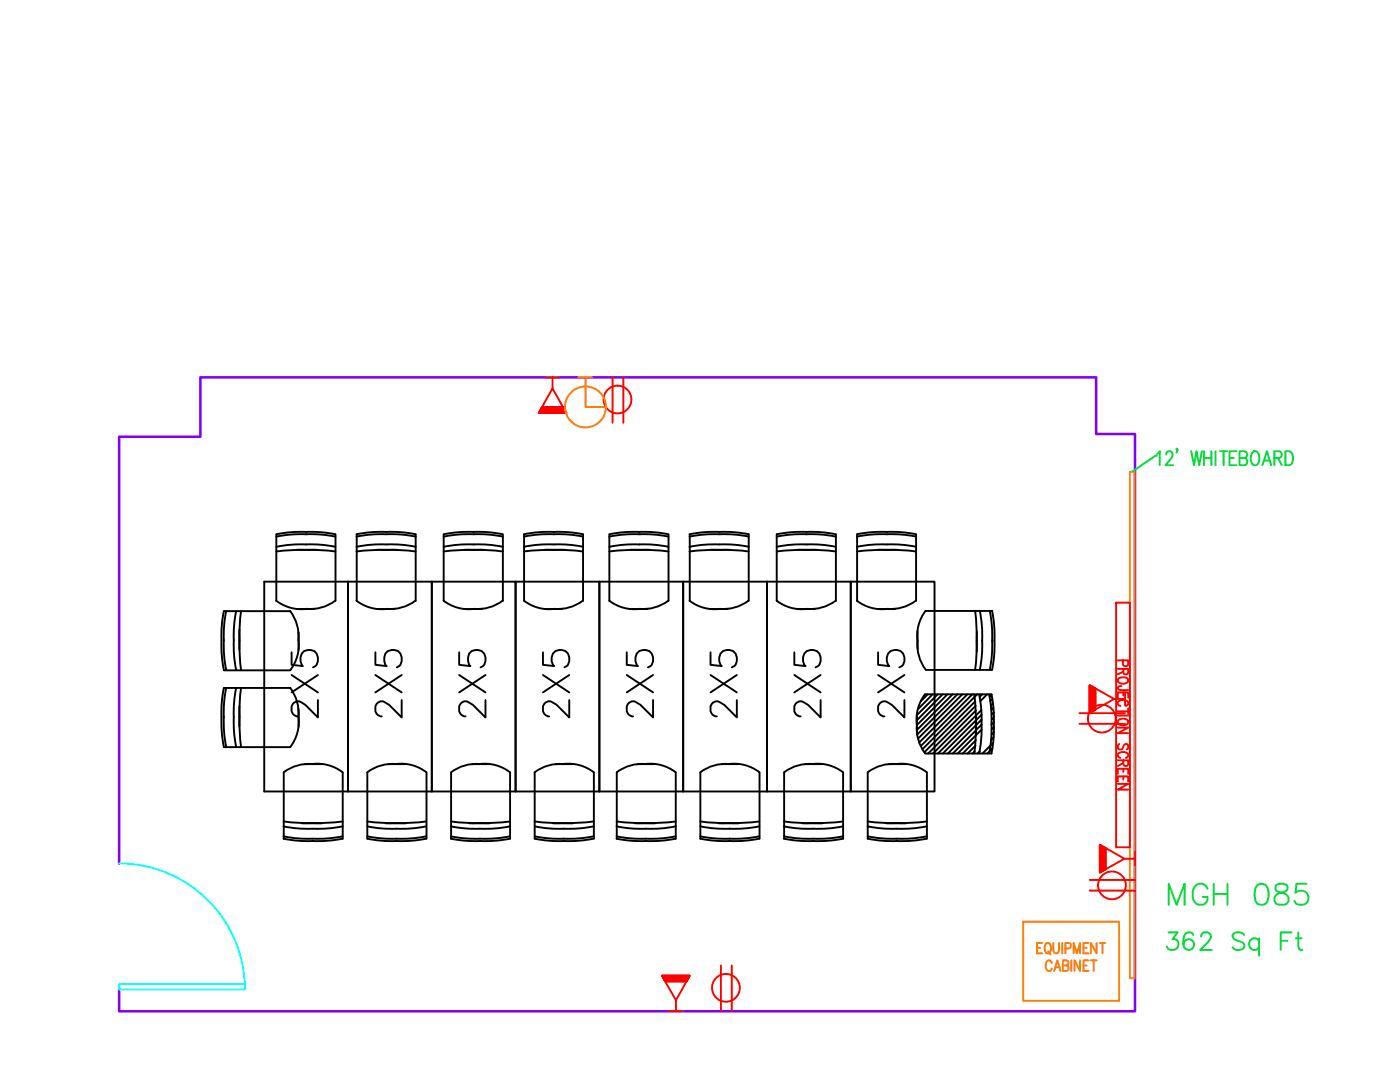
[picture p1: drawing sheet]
<svg xmlns="http://www.w3.org/2000/svg" width="279mm" height="216mm" viewBox="0 0 279 216" stroke-linecap="round" stroke-linejoin="round" font-family="sans-serif">
<!-- layer: _WALLS -->
<path d="M23.8 172.3v-85.1h16.2v-11.9h178.8v11.3h7.7v115.2h-202.7v-4.4" fill="none" stroke="#7f00ff" stroke-width=".51"/>
<!-- layer: CLFUR -->
<g fill="none" stroke="#000" stroke-width=".38">
<path d="M52.7 116.1h16.8v41.8h-16.8zM59.3 109.7h4M61.1 109.7l-3 .1-3 .2M61.1 109.7l2.9 .1 2.9 .2M66.9 106.6a36.9 36.9 0 0 0-11.8 0v13.3M66.9 107.1a36.9 36.9 0 0 0-11.8 0M66.9 109.1a36.9 36.9 0 0 0-11.8 0M66.9 119.8a8.2 8.2 0 0 1-5.8 1.7 8.1 8.1 0 0 1-6-1.6M67 106.6v13.3M69.5 116.1h16.7v41.8h-16.7zM71.2 110a56.3 56.3 0 0 1 11.7 0M71.2 106.6v13.3"/>
<path d="M75.3 109.7h4.1M77.1 106.1a23.9 23.9 0 0 0-6 .5M77.1 106.6a23.9 23.9 0 0 0-6 .5M77.1 108.6a23.9 23.9 0 0 0-6 .5M77.2 106.1a23.9 23.9 0 0 1 5.8 .5v13.3M77.2 106.6a23.9 23.9 0 0 1 5.8 .5M77.2 108.6a23.9 23.9 0 0 1 5.8 .5M82.9 119.8a8.2 8.2 0 0 1-5.8 1.7 8.1 8.1 0 0 1-6-1.6M86.2 116.1h16.7v41.8h-16.7zM88.5 119.9v-13.3a36.9 36.9 0 0 1 11.8 0l.1 13.3M88.5 110a56.3 56.3 0 0 1 11.8 0M92.7 109.7h4"/>
<path d="M100.3 107.1a36.9 36.9 0 0 0-11.8 0M100.3 109.1a36.9 36.9 0 0 0-11.8 0M100.3 119.8a8.2 8.2 0 0 1-5.8 1.7 8.1 8.1 0 0 1-6-1.6M102.9 116.1h16.7v41.8h-16.7zM104.6 106.6v13.3M108.7 109.7h4.1M110.5 106.1a23.9 23.9 0 0 0-5.9 .5M110.5 106.6a23.9 23.9 0 0 0-5.9 .5M110.5 108.6a23.9 23.9 0 0 0-5.9 .5M110.5 109.7l-3 .1-2.9 .2M110.6 109.7l2.9 .1 2.8 .2M110.6 106.1a23.9 23.9 0 0 1 5.8 .5v13.3"/>
<path d="M110.6 106.6a23.9 23.9 0 0 1 5.8 .5M110.6 108.6a23.9 23.9 0 0 1 5.8 .5M116.3 119.8a8.2 8.2 0 0 1-5.8 1.7 8.1 8.1 0 0 1-5.9-1.6M119.6 116.1h16.7v41.8h-16.7zM121.6 119.9a8.3 8.3 0 0 0 6 1.6M125.8 109.7h4M127.6 109.7l-3 .1-3 .2M127.6 109.7l2.9 .1 2.9 .2M133.4 106.6a36.9 36.9 0 0 0-11.8 0v13.3M133.4 107.1a36.9 36.9 0 0 0-11.8 0M133.4 109.1a36.9 36.9 0 0 0-11.8 0M133.4 119.8a8.2 8.2 0 0 1-5.8 1.7"/>
<path d="M133.4 106.6v13.3M136.3 116.1h16.8v41.8h-16.8zM137.6 110a56.3 56.3 0 0 1 11.8 0M137.7 106.6v13.3M141.8 109.7h4M143.6 106.1a23.9 23.9 0 0 0-6 .5M143.6 106.6a23.9 23.9 0 0 0-6 .5M143.6 108.6a23.9 23.9 0 0 0-6 .5M143.6 106.1a23.9 23.9 0 0 1 5.8 .5v13.3M143.6 106.6a23.9 23.9 0 0 1 5.8 .5M143.6 108.6a23.9 23.9 0 0 1 5.8 .5M149.4 119.8a8.2 8.2 0 0 1-5.8 1.7 8.1 8.1 0 0 1-6-1.6"/>
<path d="M153.1 116.1h16.7v41.8h-16.7zM155 110a56.3 56.3 0 0 1 11.8 0M159.2 109.7h4M166.8 106.6a36.9 36.9 0 0 0-11.8 0v13.3M166.8 107.1a36.9 36.9 0 0 0-11.8 0M166.8 109.1a36.9 36.9 0 0 0-11.8 0M166.8 119.8a8.2 8.2 0 0 1-5.8 1.7 8.1 8.1 0 0 1-6-1.6M166.8 106.6v13.3M169.8 116.1h16.7v41.8h-16.7zM171 110a56.3 56.3 0 0 1 11.8 0M171.1 119.9l-.1-13.3a37.1 37.1 0 0 1 11.8 0v13.3M175.2 109.7h4"/>
<path d="M182.8 119.8a8.2 8.2 0 0 1-5.8 1.7 8.1 8.1 0 0 1-6-1.6M182.8 107.1a37.1 37.1 0 0 0-11.8 0M182.8 109.1a37.1 37.1 0 0 0-11.8 0M44.7 121.9a36.9 36.9 0 0 0 0 11.8M44.7 137.3a36.9 36.9 0 0 0 0 11.7M44.7 121.9h13.2a8.2 8.2 0 0 1 1.7 5.8 8.1 8.1 0 0 1-1.7 6M44.7 137.3h13.2a8.2 8.2 0 0 1 1.7 5.7 8.1 8.1 0 0 1-1.7 6.1M44.7 133.8h13.2M45.1 121.9a36.9 36.9 0 0 0 0 11.8M45.1 137.3a36.9 36.9 0 0 0 0 11.7M47.1 121.9a36.9 36.9 0 0 0 0 11.8M47.1 137.3a36.9 36.9 0 0 0 0 11.7"/>
<path d="M47.8 125.6v4M48.1 121.9a56.3 56.3 0 0 0 0 11.8M48.1 137.3a56.3 56.3 0 0 0 0 11.7M58.2 130.2v2.5l2.2 .2a2.13 2.13 0 0 1 .3-3 1.86 1.86 0 0 1 2.6 .7 1.86 1.86 0 0 1-.8 2.6M58.2 134.7l5.2 3.5M59.2 121.5h3.6M59.6 126.1v3.6M63.4 139.7v3.5l-2.5-2.5-.7-.5a1.27 1.27 0 0 0-2 .7v1a1.32 1.32 0 0 0 1.3 1M63.4 134.7l-5.2 3.5M74.9 130.2v2.5l2.3 .2a2.13 2.13 0 0 1 .2-3 1.86 1.86 0 0 1 2.6 .7 1.86 1.86 0 0 1-.8 2.6M74.9 134.7l5.3 3.5M75.3 121.5h3.5"/>
<path d="M80.2 139.7v3.5l-2.5-2.5-.8-.5a1.24 1.24 0 0 0-2 .7v1a1.32 1.32 0 0 0 1.3 1M80.2 134.7l-5.3 3.5M91.6 130.2v2.5l2.3 .2a2.13 2.13 0 0 1 .2-3 1.86 1.86 0 0 1 2.6 .7 1.86 1.86 0 0 1-.8 2.6M91.6 134.7l5.3 3.5M92.6 121.5h3.6M96.9 139.7v3.5l-2.5-2.5-.8-.5a1.24 1.24 0 0 0-2 .7v1a1.32 1.32 0 0 0 1.3 1M96.9 134.7l-5.3 3.5M108.4 130.2v2.5l2.2 .2a1.87 1.87 0 0 1 0-2.8 1.87 1.87 0 0 1 2.8 .3 1.92 1.92 0 0 1-.8 2.8M108.4 134.7l5.2 3.5M108.7 121.5h3.5M113.6 139.7v3.5l-2.5-2.5-.8-.5a1.24 1.24 0 0 0-1.9 .7v1a1.32 1.32 0 0 0 1.2 1M113.6 134.7l-5.2 3.5"/>
<path d="M125.1 130.2v2.5l2.2 .2a1.87 1.87 0 0 1 0-2.8 1.87 1.87 0 0 1 2.8 .3 1.89 1.89 0 0 1-.8 2.8M125.1 134.7l5.2 3.5M125.7 121.5h3.5M130.3 139.7v3.5l-2.5-2.5-.7-.5a1.24 1.24 0 0 0-2 .7v1a1.32 1.32 0 0 0 1.3 1M130.3 134.7l-5.2 3.5M141.7 121.5h3.5M141.8 130.2v2.5l2.2 .2a1.87 1.87 0 0 1 0-2.8 1.87 1.87 0 0 1 2.8 .3 1.89 1.89 0 0 1-.8 2.8M141.8 134.7l5.3 3.5M147.1 139.7v3.5l-2.5-2.5-.8-.5a1.24 1.24 0 0 0-2 .7v1a1.32 1.32 0 0 0 1.3 1M147.1 134.7l-5.3 3.5M158.5 130.2v2.5l2.3 .2a1.87 1.87 0 0 1 0-2.8 1.87 1.87 0 0 1 2.7 .3 1.89 1.89 0 0 1-.7 2.8M158.5 134.7l5.3 3.5"/>
<path d="M159.1 121.5h3.5M163.8 139.7v3.5l-2.5-2.5-.8-.5a1.24 1.24 0 0 0-2 .7v1a1.32 1.32 0 0 0 1.3 1M163.8 134.7l-5.3 3.5M175.1 121.5h3.5M175.2 130.2v2.5l2.3 .2a1.87 1.87 0 0 1 0-2.8 1.87 1.87 0 0 1 2.7 .3 1.89 1.89 0 0 1-.7 2.8M175.2 134.7l5.3 3.5M180.5 139.7v3.5l-2.5-2.5-.8-.5a1.24 1.24 0 0 0-2 .7v1a1.32 1.32 0 0 0 1.3 1M180.5 134.7l-5.3 3.5M183.1 127.9a8.2 8.2 0 0 0 1.7 5.7l13.2 .1M183.1 125.9v3.6M184.6 138.5a8.3 8.3 0 0 0-1.6 6M184.6 138.5h13.3a36.9 36.9 0 0 1 0 11.8"/>
<path d="M184.7 121.9a8.3 8.3 0 0 0-1.6 5.9M184.8 121.9h13.2M185.2 138.5l-1.4 1.4M186.1 138.5l-2.9 3M187.1 138.5l-4.1 4.2M188.1 138.5l-5.1 5.2M189.1 138.5l-6.1 6.2M190.1 138.5l-7.1 7.2M191.1 138.5l-8.1 8.1M192.1 138.5l-8.9 8.9M193.1 138.5l-9.6 9.7M194 138.5l-10.2 10.4"/>
<path d="M194.4 138.5a56.3 56.3 0 0 1 0 11.8M194.6 121.9l.3 3v2.9M194.6 139.9l-10.1 10.2M194.9 127.9v2.9l-.3 2.9M194.9 126v4M195 138.5l-10.9 11M195.4 138.5a36.9 36.9 0 0 1 0 11.8M195.5 121.9a36.9 36.9 0 0 1 0 11.7M196 138.5l-.5 .6M197 138.5l-1.3 1.4M197.4 138.5a23.9 23.9 0 0 1 .5 6M197.5 121.9a23.9 23.9 0 0 1 .5 5.9"/>
<path d="M197.9 138.6l-.4 .4M198 121.9a36.9 36.9 0 0 1 0 11.7M198 127.8a23.9 23.9 0 0 1-.5 5.8M198.1 139.5l-.5 .4M44.7 149.1h13.2M47.8 140.9v4M59.6 141.5v3.5M60.8 152.5h3.5M62.4 152.4a8.3 8.3 0 0 1 6 1.7M62.4 152.5a8.2 8.2 0 0 0-5.8 1.6v13.3M68.4 154.1v13.3M77.5 152.5h3.6"/>
<path d="M79.1 152.5a8.2 8.2 0 0 0-5.8 1.6v13.3M79.1 152.4a8.3 8.3 0 0 1 6 1.7M85.1 154.1v13.3M94.2 152.5h3.5M95.8 152.4a8.3 8.3 0 0 1 6 1.7M95.8 152.5a8.2 8.2 0 0 0-5.8 1.6v13.3M101.8 154.1v13.3M110.9 152.5h3.6M112.5 152.5a8.2 8.2 0 0 0-5.8 1.6v13.3M112.5 152.4a8.3 8.3 0 0 1 6 1.7M118.5 154.1v13.3M127.3 152.5h3.5"/>
<path d="M128.8 152.4a8.3 8.3 0 0 1 6 1.7M128.9 152.5a8.2 8.2 0 0 0-5.8 1.6v13.3M134.9 154.1v13.3M144 152.5h3.5M145.5 152.5a8.2 8.2 0 0 0-5.7 1.6v13.3M145.6 152.4a8.3 8.3 0 0 1 5.9 1.7M151.6 154.1v13.3M156.5 154.1v13.3M160.7 152.5h3.5M162.2 152.4a8.3 8.3 0 0 1 6 1.7M162.3 152.5a8.2 8.2 0 0 0-5.8 1.6M168.3 154.1v13.3"/>
<path d="M177.4 152.5h3.5M178.9 152.5a8.2 8.2 0 0 0-5.7 1.6v13.3M179 152.4a8.3 8.3 0 0 1 5.9 1.7M183 144.5a8.2 8.2 0 0 0 1.6 5.8M183 142.6v3.6M184.6 150.4h13.3M185 154.1v13.3M194.5 149.9l-.4 .5M194.7 148.8l-1.6 1.6M194.7 140.8l-9.5 9.6M194.8 141.8l-8.6 8.6M194.8 147.7l-2.7 2.7"/>
<path d="M194.8 142.7v4M194.8 145.7l-4.7 4.7M195.5 149.9l-.4 .5M195.9 141.7l-8.7 8.7M195.9 142.6l-7.7 7.8M195.9 143.6l-6.7 6.8M195.9 144.6l-1.1 1.1M195.9 145.6l-4.8 4.8M197.9 144.5a23.9 23.9 0 0 1-.5 5.8M198.1 149.3l-1.1 1.1M198.2 140.3l-.4 .4M198.2 148.2l-2.1 2.2"/>
<path d="M198.3 141.2l-.4 .4M198.3 147.1l-.5 .5M198.4 142.1l-.5 .5M198.4 144.1l-.5 .5M198.4 145.1l-.5 .4M198.4 146.1l-.5 .4M198.4 143.1l-.5 .4M56.6 167.3a23.9 23.9 0 0 0 5.8 .5M56.6 166.9a23.9 23.9 0 0 0 5.8 .5M56.6 164.9a23.9 23.9 0 0 0 5.8 .5M56.6 163.9l2.9 .3h2.9M60.2 164.3h4.1"/>
<path d="M68.4 163.9l-3 .3h-3M68.4 167.3a23.9 23.9 0 0 1-6 .5M68.4 166.9a23.9 23.9 0 0 1-6 .4M68.4 164.9a23.9 23.9 0 0 1-6 .5M73.3 163.9l2.9 .3h2.9M73.3 167.3a23.9 23.9 0 0 0 5.8 .5M76.9 164.3h4.1M85.1 163.9l-3 .3h-3M85.1 166.9a36.9 36.9 0 0 1-11.8 0M85.1 164.9a36.9 36.9 0 0 1-11.8 0M85.1 167.3a23.9 23.9 0 0 1-6 .5M90 167.3a23.9 23.9 0 0 0 5.8 .5"/>
<path d="M90 163.9l2.9 .3h2.9M93.6 164.3h4.1M101.8 163.9l-3 .3h-3M101.8 166.9a37.1 37.1 0 0 1-11.8 0M101.8 164.9a37.1 37.1 0 0 1-11.8 0M101.8 167.3a23.9 23.9 0 0 1-6 .5M106.7 163.9l2.9 .3h2.9M106.7 167.3a23.9 23.9 0 0 0 5.8 .5M110.3 164.3h4.1M118.5 163.9l-3 .3h-3M118.5 166.9a36.9 36.9 0 0 1-11.8 0M118.5 164.9a36.9 36.9 0 0 1-11.8 0"/>
<path d="M118.5 167.3a23.9 23.9 0 0 1-6 .5M123 167.3a23.9 23.9 0 0 0 5.8 .5M123 166.9a23.9 23.9 0 0 0 5.8 .5M123 164.9a23.9 23.9 0 0 0 5.8 .5M123.1 163.9l2.9 .3h2.9M126.7 164.3h4.1M134.9 163.9l-3 .3h-3M134.9 167.3a23.9 23.9 0 0 1-6 .5M134.9 166.9a23.9 23.9 0 0 1-6 .4M134.9 164.9a23.9 23.9 0 0 1-6 .5M139.8 163.9l2.8 .3h2.9M139.8 167.3a23.9 23.9 0 0 0 5.8 .5"/>
<path d="M143.4 164.3h4M151.5 163.9l-2.9 .3h-3M151.5 166.9a36.9 36.9 0 0 1-11.7 0M151.5 164.9a36.9 36.9 0 0 1-11.7 0M151.5 167.3a23.9 23.9 0 0 1-5.9 .5M156.4 167.3a23.9 23.9 0 0 0 5.8 .5M156.5 163.9l2.9 .3h2.9M160.1 164.3h4.1M168.3 163.9l-3 .3h-3M168.3 166.9a37.1 37.1 0 0 1-11.9 0M168.3 164.9a37.1 37.1 0 0 1-11.9 0M168.3 167.3a23.9 23.9 0 0 1-6 .5"/>
<path d="M173.2 163.9l2.8 .3h2.9M173.2 167.3a23.9 23.9 0 0 0 5.8 .5M176.8 164.3h4M184.9 163.9l-2.9 .3h-3M184.9 166.9a36.9 36.9 0 0 1-11.7 0M184.9 164.9a36.9 36.9 0 0 1-11.7 0M184.9 167.3a23.9 23.9 0 0 1-5.9 .5"/>
</g>
<!-- layer: _DOOR_WIND -->
<path d="M23.8 172.3a25.1 25.1 0 0 1 25.1 25.1h-25.1v-1h25" fill="none" stroke="#0ff" stroke-width=".38"/>
<!-- layer: _DIMS -->
<g fill="none" stroke="#00dd37" stroke-width=".38">
<path d="M230.9 90.9h-.3l-4.6 3.2M230.9 90.6l.6-.6v2.8M232.7 90.7v-.1a.7 .7 0 0 1 .9-.6 .91 .91 0 0 1 .1 1.5l-1.1 1.3h1.5M235 89.6l-.1 .2v-.3a.57 .57 0 0 1-.1 .8M237.7 90l.6 2.8 .5-2.8 .5 2.8 .5-2.8M240.3 90v2.8M240.3 91.4h1.5M241.8 90v2.8M242.6 90v2.8M243.5 90h1.5M244.2 90v2.8M245.4 91.4h.8"/>
<path d="M246.7 90h-1.3v2.8h1.3M247.4 91.4h1a.69 .69 0 0 0 .5-.7 .69 .69 0 0 0-.5-.7h-1v2.8h1a.74 .74 0 0 0 .5-.7 .74 .74 0 0 0-.5-.7M250 90.2l.3-.2a1.25 1.25 0 0 1 1 1.8 .83 .83 0 0 1-.4 .9 .83 .83 0 0 1-1.1-.3 2.04 2.04 0 0 1 .2-2.2zM252 92.8l.8-2.8 .9 2.8M252.3 91.9h1.1M254.3 91.4h1a.69 .69 0 0 0 .5-.7 .69 .69 0 0 0-.5-.7h-1v2.8M255 91.4l.8 1.4M256.5 90h.8a1.76 1.76 0 0 1 .3 2.7l-1.1 .1zM241 177.4a1.44 1.44 0 0 0-1.4-1.1 1.44 1.44 0 0 0-1.4 1.1 2.31 2.31 0 0 0 1 3.1 1.38 1.38 0 0 0 1.8-1.5h-1M242.2 176.3v4.2M242.2 178.4h2.8M245 176.3v4.2"/>
<path d="M251 176.6a1.34 1.34 0 0 1 2 .6 3.3 3.3 0 0 1-.5 3.2 1.43 1.43 0 0 1-1.9-.6 3.7 3.7 0 0 1 .4-3.2zM254.7 176.6a.83 .83 0 0 0 .5 1.4l.7 .2a1.19 1.19 0 0 1 1.3 1.1 1.19 1.19 0 0 1-1.1 1.2l-1.4-.1a1.27 1.27 0 0 1-.3-1.4 1.27 1.27 0 0 1 1.2-.8l.8-.2a.84 .84 0 0 0 .3-1.4l-.6-.3h-.8zM260.7 176.3h-2l-.1 1.9a1.46 1.46 0 0 1 2.5 .5 1.46 1.46 0 0 1-1.8 1.8l-.6-.1-.4-.6M233.2 186h1.8l-1 1.4a1.13 1.13 0 0 1 1.2 1.3 1.13 1.13 0 0 1-1.5 .9l-.5-.2-.3-.5M233.2 180.5v-4.2l1.6 4.2 1.6-4.2v4.2M238.2 186.5a.99 .99 0 0 0-1.5-.3 3.1 3.1 0 0 0-.4 2.8 1.08 1.08 0 0 0 1.8 .2 1.08 1.08 0 0 0-.4-1.7 1.08 1.08 0 0 0-1.5 .9M239.7 186.9a.91 .91 0 0 1 .6-.9h.7a.87 .87 0 0 1 .5 1.4l-2 2.2h2.3M248.3 186.5a1.52 1.52 0 0 0-2.3 0 .93 .93 0 0 0 .6 1.1l1 .3a.89 .89 0 0 1 .7 1.1 1.52 1.52 0 0 1-2.3 0M251.3 187.7a1.11 1.11 0 0 0-1.7-.1 1.11 1.11 0 0 0 0 1.6 1.11 1.11 0 0 0 1.7-.2M251.3 187.2v3.5M255.6 187.7h1.3M257.8 186h-2.2v3.6"/>
<path d="M258.6 187.2h1.1M259.1 186v2.9l.2 .5 .6 .2"/>
</g>
<!-- layer: _MISC_FIXED -->
<g fill="none" stroke="#ff7f00" stroke-width=".38">
<path d="M115.4 75.3h2.8M116.9 77.1v4.1h4.1M116.9 75.3v1.8M225.5 94.1h.9v101.1h-.9zM204.2 183.9h19.1v15.8h-19.1zM207 189.1h.6M208 188.2h-1v2h1M208.8 188.2h.1a.98 .98 0 0 1 .8 1.5 .57 .57 0 0 1-.9 .4l-.3-.7v-.4zM209.2 189.9l.5 .5M209.9 192.1a.63 .63 0 0 0-.8-.5 .63 .63 0 0 0-.4 .8 .93 .93 0 0 0 .8 1.3l.4-.5M210.2 188.2v1.4a.57 .57 0 0 0 .6 .6 .57 .57 0 0 0 .6-.6v-1.4M210.4 193.7l.6-2.1 .7 2.1"/>
<path d="M210.6 193h.8M212 188.2v2M212.1 192.6h.7a.52 .52 0 0 0 .5-.5 .52 .52 0 0 0-.5-.5h-.7v2.1h.7a.56 .56 0 0 0 .5-.5 .56 .56 0 0 0-.5-.6M212.6 189.3h.7a.58 .58 0 0 0 .4-.6 .58 .58 0 0 0-.4-.5h-.7v2M213.8 191.6v2.1M214.3 190.2v-2l.6 2 .6-2v2M215.5 191.6v2.1l-1.1-2.1v2.1M216.2 189.1h.7M216.2 192.6h.7M217.2 188.2h-1v2h1M217.2 191.6h-1v2.1h1M217.7 191.6h1.1"/>
<path d="M218.3 191.6v2.1M218.8 188.2v2l-1.1-2v2M219.5 188.2h1.1M220 188.2v2"/>
<circle cx="116.8" cy="81.2" r="4.1"/>
</g>
<!-- layer: _DIMS -->
<path d="M226 94.1h.1z" fill="#00dd37" stroke="#00dd37" stroke-width=".2"/>
<!-- layer: _AV_ELEC -->
<g fill="none" stroke="#f00" stroke-width=".38">
<path d="M222.7 120.3h2.8v48.8h-2.8zM223.1 131.8h2.1v.7l-.2 .3-.5 .1-.3-.2-.1-.9M223.1 133.5h2.1v.7a.5 .5 0 0 1-.5 .4 .5 .5 0 0 1-.5-.4v-.7M223.1 139.2v-1h2.1v1M223.2 135.5a1.41 1.41 0 0 1 2 .1 1.11 1.11 0 0 1-.9 .9 1.11 1.11 0 0 1-1.1-.4zM223.8 136.9l-.6 .2v.4l.4 .2h1.6M224.2 134l-1.1 .6M224.2 138.2v.6M223.1 145.2h2.1l-2.1 1.1h2.1M223.1 151.7h2.1v.7a.49 .49 0 0 1-.5 .5 .49 .49 0 0 1-.5-.5v-.7M223.1 154.4v-1h2.1v1M223.1 155.9v-1h2.1v1"/>
<path d="M223.1 156.4h2.1l-2.1 1.2h2.1M223.1 141.9h2.1M223.1 142.8h2.1M223.2 143.7a1.32 1.32 0 0 1 2 .2 1.11 1.11 0 0 1-.9 .9 1.11 1.11 0 0 1-1.1-.4zM223.4 148.4a.63 .63 0 0 0 0 1.1 .55 .55 0 0 0 .7-.2 .87 .87 0 0 1 .6-.9h.2a.63 .63 0 0 1 0 1.1M223.6 140.9a.57 .57 0 0 1-.4-.9 1.41 1.41 0 0 1 2 .2 .6 .6 0 0 1-.5 .7M223.6 151.2a.57 .57 0 0 1-.4-.8 1.41 1.41 0 0 1 2 .1 .6 .6 0 0 1-.5 .7M224.2 153.4v.6M224.2 154.9v.7M224.2 152.3l-1.1 .6M225.2 141.3v1.2"/>
</g>
<!-- layer: ELECT -->
<g fill="none" stroke="#f00" stroke-width=".38">
<path d="M109 75.3h2.6M110.3 75.3v2.2M122.2 75.2v9.2M124.4 75.2v9.2M107.6 82.4l1.1-1.1-1.1 1.1M108.1 81.3h4.3l-2.1-3.8-2.8 4.9h5.5M108.1 81.3h.1M108.2 81.3l-.1 .1M108.3 81.3l-.3 .3M108.3 81.3l-.4 .4M108.4 81.3l-.6 .6M108.4 81.3l-.7 .7"/>
<path d="M108.5 81.3l-.9 .9M108.6 81.3l-1 1M108.6 81.3l-1.1 1.1M108.8 81.3l-1.1 1.1M108.9 81.3l-1.1 1.1M109 81.3l-1.2 1.1M109 81.3l-1.1 1.1 1.2-1.1M109.1 81.3l-1.1 1.1M109.2 81.3l-1.1 1.1M109.3 81.3l-1.1 1.1M109.4 81.3l-1.2 1.1M109.4 81.3l-1.1 1.1"/>
<path d="M109.5 81.3l-1.1 1.1M109.5 81.3l-1 1.1 1.1-1.1M109.7 81.3l-1.1 1.1M109.8 81.3l-1.2 1.1M109.8 81.3l-1.1 1.1 1.2-1.1M109.9 81.3l-1.1 1.1M110 81.3l-1.1 1.1M110.1 81.3l-1.2 1.1M110.1 81.3l-1.1 1.1 1.2-1.1M110.1 82.4l1.1-1.1-1 1.1M110.2 81.3l-1.1 1.1M110.3 81.3l-1.1 1.1"/>
<path d="M110.4 81.3l-1.1 1.1M110.5 81.3l-1.1 1.1M110.6 81.3l-1.2 1.1M110.6 82.4l1.2-1.1-1.1 1.1M110.7 81.3l-1.2 1.1M110.8 81.3l-1.1 1.1M110.9 81.3l-1.2 1.1M110.9 81.3l-1.1 1.1M111 81.3l-1.2 1.1M111 81.3l-1.1 1.1M111.1 81.3l-1.1 1.1M111.2 81.3l-1.1 1.1"/>
<path d="M111.4 81.3l-1.2 1.1M111.4 81.3l-1.1 1.1M111.5 81.3l-1.1 1.1M111.6 81.3l-1.1 1.1M111.7 81.3l-1.2 1.1M111.7 81.3l-1.1 1.1M111.7 82.4l.9-.8-.8 .8M111.9 82.4l.7-.7-.6 .7M111.9 81.3l-1.1 1.1M112 81.3l-1.1 1.1M112.1 81.3l-1.2 1.1M112.2 81.3l-1.2 1.1"/>
<path d="M112.3 81.3l-1.1 1.1M112.4 81.3l.6 1.1M112.4 81.3l-1.1 1.1M112.4 81.4l-1 1M112.5 81.4l-1.1 1M112.5 81.4l-1 1M112.6 81.5l-1 .9M112.6 81.6l-.9 .8M112.7 81.7l-.7 .7M112.7 81.8l-.6 .6 .6-.6M112.7 81.9l-.5 .5M112.8 82l-.5 .4"/>
<path d="M112.8 82.1l-.3 .3M112.9 82.2l-.3 .2M112.9 82.2l-.1 .2M113 82.3l-.2 .1M217.5 138.8l1.1 1.1M217.5 138.5l1.1 1.2M217.5 138.5l1.1 1.1M217.5 138.4l1.1 1.2M217.5 138.2l1.1 1.2M217.5 138.2l1.1 1.1M217.5 138.1l1.1 1.2M217.5 138.1l1.1 1.1"/>
<path d="M217.5 138l1.1 1.1M217.5 137.8l1.1 1.2M217.5 137.7l1.1 1.2M217.5 137.7l1.1 1.1M217.5 137.6l1.1 1.1M217.5 137.5l1.1 1.1M217.5 137.4l1.1 1.2M217.5 137.4l1.1 1.1M217.5 137.3l1.1 1.2M217.5 137.2l1.1 1.2-1.1-1.1M217.5 137.1l1.1 1.2M217.5 137.1l1.1 1.1"/>
<path d="M217.5 137l1.1 1.2M217.5 136.9l1.1 1.2-1.1-1.1M217.5 136.8l1.1 1.2M217.5 136.8l1.1 1.1M217.5 136.7l1.1 1.1-1-1M217.5 139l1.1 1.1M217.5 139.1l1.1 1.1M217.5 139.2l1.1 1.2M217.5 139.3l1.1 1.1M217.5 139.3l1.1 1.2M217.5 139.6l1.1 1.1M217.5 139.7l1.1 1.1"/>
<path d="M217.5 139.7l1.1 1.2M217.5 139.8l1.1 1.1M217.5 139.9l1.1 1.1M217.5 140l1.1 1.1-1.1-1.1M217.7 136.8l.9 .9M217.9 136.9l.7 .8M218 137l.6 .6M218.2 137.1l.4 .4M218.4 137.3l.2 .1M218.6 137.3v4.3l3.8-2.1-4.9-2.8v5.5l1.1-.6-1.1-1.1M218.6 140l-1.1-1.1 1.1 1.2M218.6 139.7l-1.1-1 1.1 1.1"/>
<path d="M218.6 139.4l-1.1-1 1.1 1.1M222.4 139.5h2.1M224.5 138.1v2.7M215.4 142.3h9.1M215.4 144.4h9.1M217.5 140.1l1.1 1.1M217.5 140.2l1.1 1.1M217.5 140.3l1.1 1.1-1.1-1M217.5 140.4l1.1 1.1M217.5 140.5l1.1 1.1-1.1-1M217.5 140.7l1 1M217.5 140.8l.9 .9"/>
<path d="M217.5 140.9l.8 .9M217.5 141l.8 .8M217.5 141.1l.7 .7M217.5 141.2l.7 .6M217.5 141.2l.6 .7M217.5 141.3l.5 .6M217.5 141.4l.5 .5M217.5 141.5l.5 .5M217.5 141.5l.4 .5M217.5 141.6l.4 .4M217.5 141.6l.3 .4M217.5 141.7l.3 .4"/>
<path d="M217.5 141.8l.2 .3M217.5 141.9l.2 .2M217.5 142.1l.1 .1M217.5 142.1v.1M217.5 142.2h.1M217.6 142.1l-.1-.1 .2 .1M218.6 140.5l-1.1-1.1 1.1 1.2M217.5 175.6h9.1M217.5 177.7h9.1M219.5 170.7l1.1 1.2M219.5 170.7l1.1 1.1M219.5 170.6l1.1 1.1"/>
<path d="M219.5 170.5l1.1 1.2M219.5 170.4l1.1 1.2-1.1-1.1M219.5 170.4l1.1 1.1M219.5 170.3l1.1 1.1M219.5 170.2l1.1 1.2-1.1-1.1M219.5 170.1l1.1 1.2M219.5 170l1.1 1.2M219.5 170l1.1 1.1M219.5 169.9l1.1 1.2-1.1-1.1M219.5 169.8l1.1 1.1M219.5 169.7l1.1 1.2M219.5 169.6l1.1 1.2-1.1-1.1"/>
<path d="M219.5 169.6l1.1 1.1M219.5 169.5l1.1 1.1M219.5 169.4l1.1 1.1M219.5 169.3l1.1 1.2M219.5 169.3l1.1 1.1M219.5 169.2l1.1 1.1M219.5 169.1l1.1 1.2M219.5 169.1l1.1 1.1M219.5 169l1.1 1.1M219.5 168.9l1.1 1.2M219.5 168.9l1.1 1.1M219.5 168.7l1.1 1.1"/>
<path d="M219.5 168.6l1.1 1.2M219.5 168.6l1.1 1.1M219.5 170.8l1.1 1.2M219.5 170.9l1.1 1.1M219.5 171l1.1 1.1M219.5 171.1l1.1 1.1M219.5 171.2l1.1 1.1M219.5 171.2l1.1 1.2M219.5 171.5l1.1 1.1M219.5 171.5l1.1 1.2M219.5 171.6l1.1 1.1M219.5 171.6l1.1 1.2"/>
<path d="M219.5 171.7l1.1 1.1M219.5 171.8l1.1 1.1M219.5 172l1.1 1.1M219.5 172l1.1 1.2M219.5 172.1l1.1 1.1M219.5 172.3l1.1 1.1M219.5 172.4l1.1 1.1M219.5 172.5l1 1.1-1-1M219.5 172.7l.9 .9M219.5 172.8l.8 .8M219.5 172.9l.7 .8M219.5 173.1l.6 .6"/>
<path d="M219.5 173.1l.6 .7M219.5 173.2l.6 .6M219.5 173.3l.5 .5M219.5 173.4l.4 .4-.4-.3M219.5 173.5l.4 .4M219.5 173.6l.3 .3M219.5 173.7l.2 .3M219.5 173.8l.2 .2M219.5 173.9l.1 .1M219.5 173.9l.1 .2M219.5 174v.1M219.5 174.1h.1"/>
<path d="M219.6 168.6l1 1.1M219.7 168.7l.9 .9M219.9 168.8l.7 .7M220 168.9l.6 .5M220.2 169l.4 .4M220.3 169l.3 .3M220.5 169.1l.1 .2M220.6 169.2v4.3l3.8-2.1-4.9-2.8v5.5l1.1-.6-1.1-1.2M220.6 169.9l-1.1-1.1 1.1 1.2M220.6 172.4l-1.1-1.1 1.1 1.2M220.6 173l-1.1-1.1 1.1 1.1M220.6 173.3l-1.1-1.1 1.1 1.1"/>
<path d="M224.4 171.4h2.2M226.6 170v2.7M132.2 194.7h.1M132.2 194.7v.1M132.3 194.7l-.1 .1M132.4 194.7l-.2 .1M132.5 194.7l-.3 .2M132.5 194.7l-.2 .2M132.6 194.7l-.3 .3M132.7 194.7l-.4 .3M132.7 194.7l-.4 .4M132.8 194.7l-.4 .4"/>
<path d="M132.9 194.7l-.5 .5M133 194.7l-.6 .5M133 195.8l1.2-1.1-1.1 1.1M133.2 194.7l-.8 .6M133.2 194.7l-.7 .7M133.3 194.7l-.8 .7M133.4 194.7l-.8 .8M133.5 194.7l-.9 .8M133.5 194.7l-.9 .9M133.5 195.8l1.2-1.1-1.1 1.1M133.6 194.7l-.9 1M133.7 194.7l-1 1"/>
<path d="M133.8 194.7l-1.1 1M133.9 194.7l-1.2 1.1-.6-1.1h5.6l-2.8 4.9-2.2-3.8h4.3M134 194.7l-1.2 1.1M134.1 194.7l-1.1 1.1M134.3 194.7l-1.2 1.1M134.3 194.7l-1.1 1.1M134.4 194.7l-1.1 1.1M134.5 194.7l-1.1 1.1M134.6 194.7l-1.1 1.1M134.8 194.7l-1.1 1.1M134.9 194.7l-1.1 1.1M134.9 199.6v2.1"/>
<path d="M135 194.7l-1.1 1.1M135.1 194.7l-1.2 1.1M135.1 194.7l-1.1 1.1M135.2 194.7l-1.1 1.1M135.2 194.7l-1 1.1 1.2-1.1M135.5 194.7l-1.2 1.1M135.5 194.7l-1.1 1.1 1.2-1.1M135.7 194.7l-1.1 1.1M135.8 194.7l-1.1 1.1 1.2-1.1M135.9 194.7l-1.1 1.1M136 194.7l-1.1 1.1M136.1 195.8l1.1-1.1-1 1.1"/>
<path d="M136.1 194.7l-1.1 1.1 1.2-1.1M136.2 194.7l-1.1 1.1M136.3 194.7l-1.1 1.1M136.3 194.7l-1.1 1.1 1.2-1.1M136.3 195.8l1.2-1.1-1.1 1.1M136.5 194.7l-1.1 1.1M136.6 194.7l-1.2 1.1M136.6 194.7l-1.1 1.1M136.7 194.7l-1.2 1.1 1.2-1.1M136.8 194.7l-1.1 1.1M136.9 194.7l-1.1 1.1M137 194.7l-1.2 1.1"/>
<path d="M137 194.7l-1.1 1.1M137.1 194.7l-1.1 1.1M137.1 195.7l-.1 .1M137.2 195.5l-.3 .3M137.3 195.4l-.5 .4M137.4 194.7l-1.2 1.1M137.4 194.7l-1.1 1.1M137.4 195.1l-.7 .7M137.5 194.9l-.9 .9M137.6 194.7l-1.1 1.1M137.6 194.8l-1 1M137.7 194.7l-1.2 1.1"/>
<path d="M143.9 192.6v9.1M146 192.6v9.1M133.5 201.7h2.7"/>
<circle cx="123.2" cy="79.7" r="2.77"/>
<circle cx="219.9" cy="143.4" r="2.77"/>
<circle cx="221.9" cy="176.7" r="2.77"/>
<circle cx="144.9" cy="197.1" r="2.77"/>
</g>
</svg>
